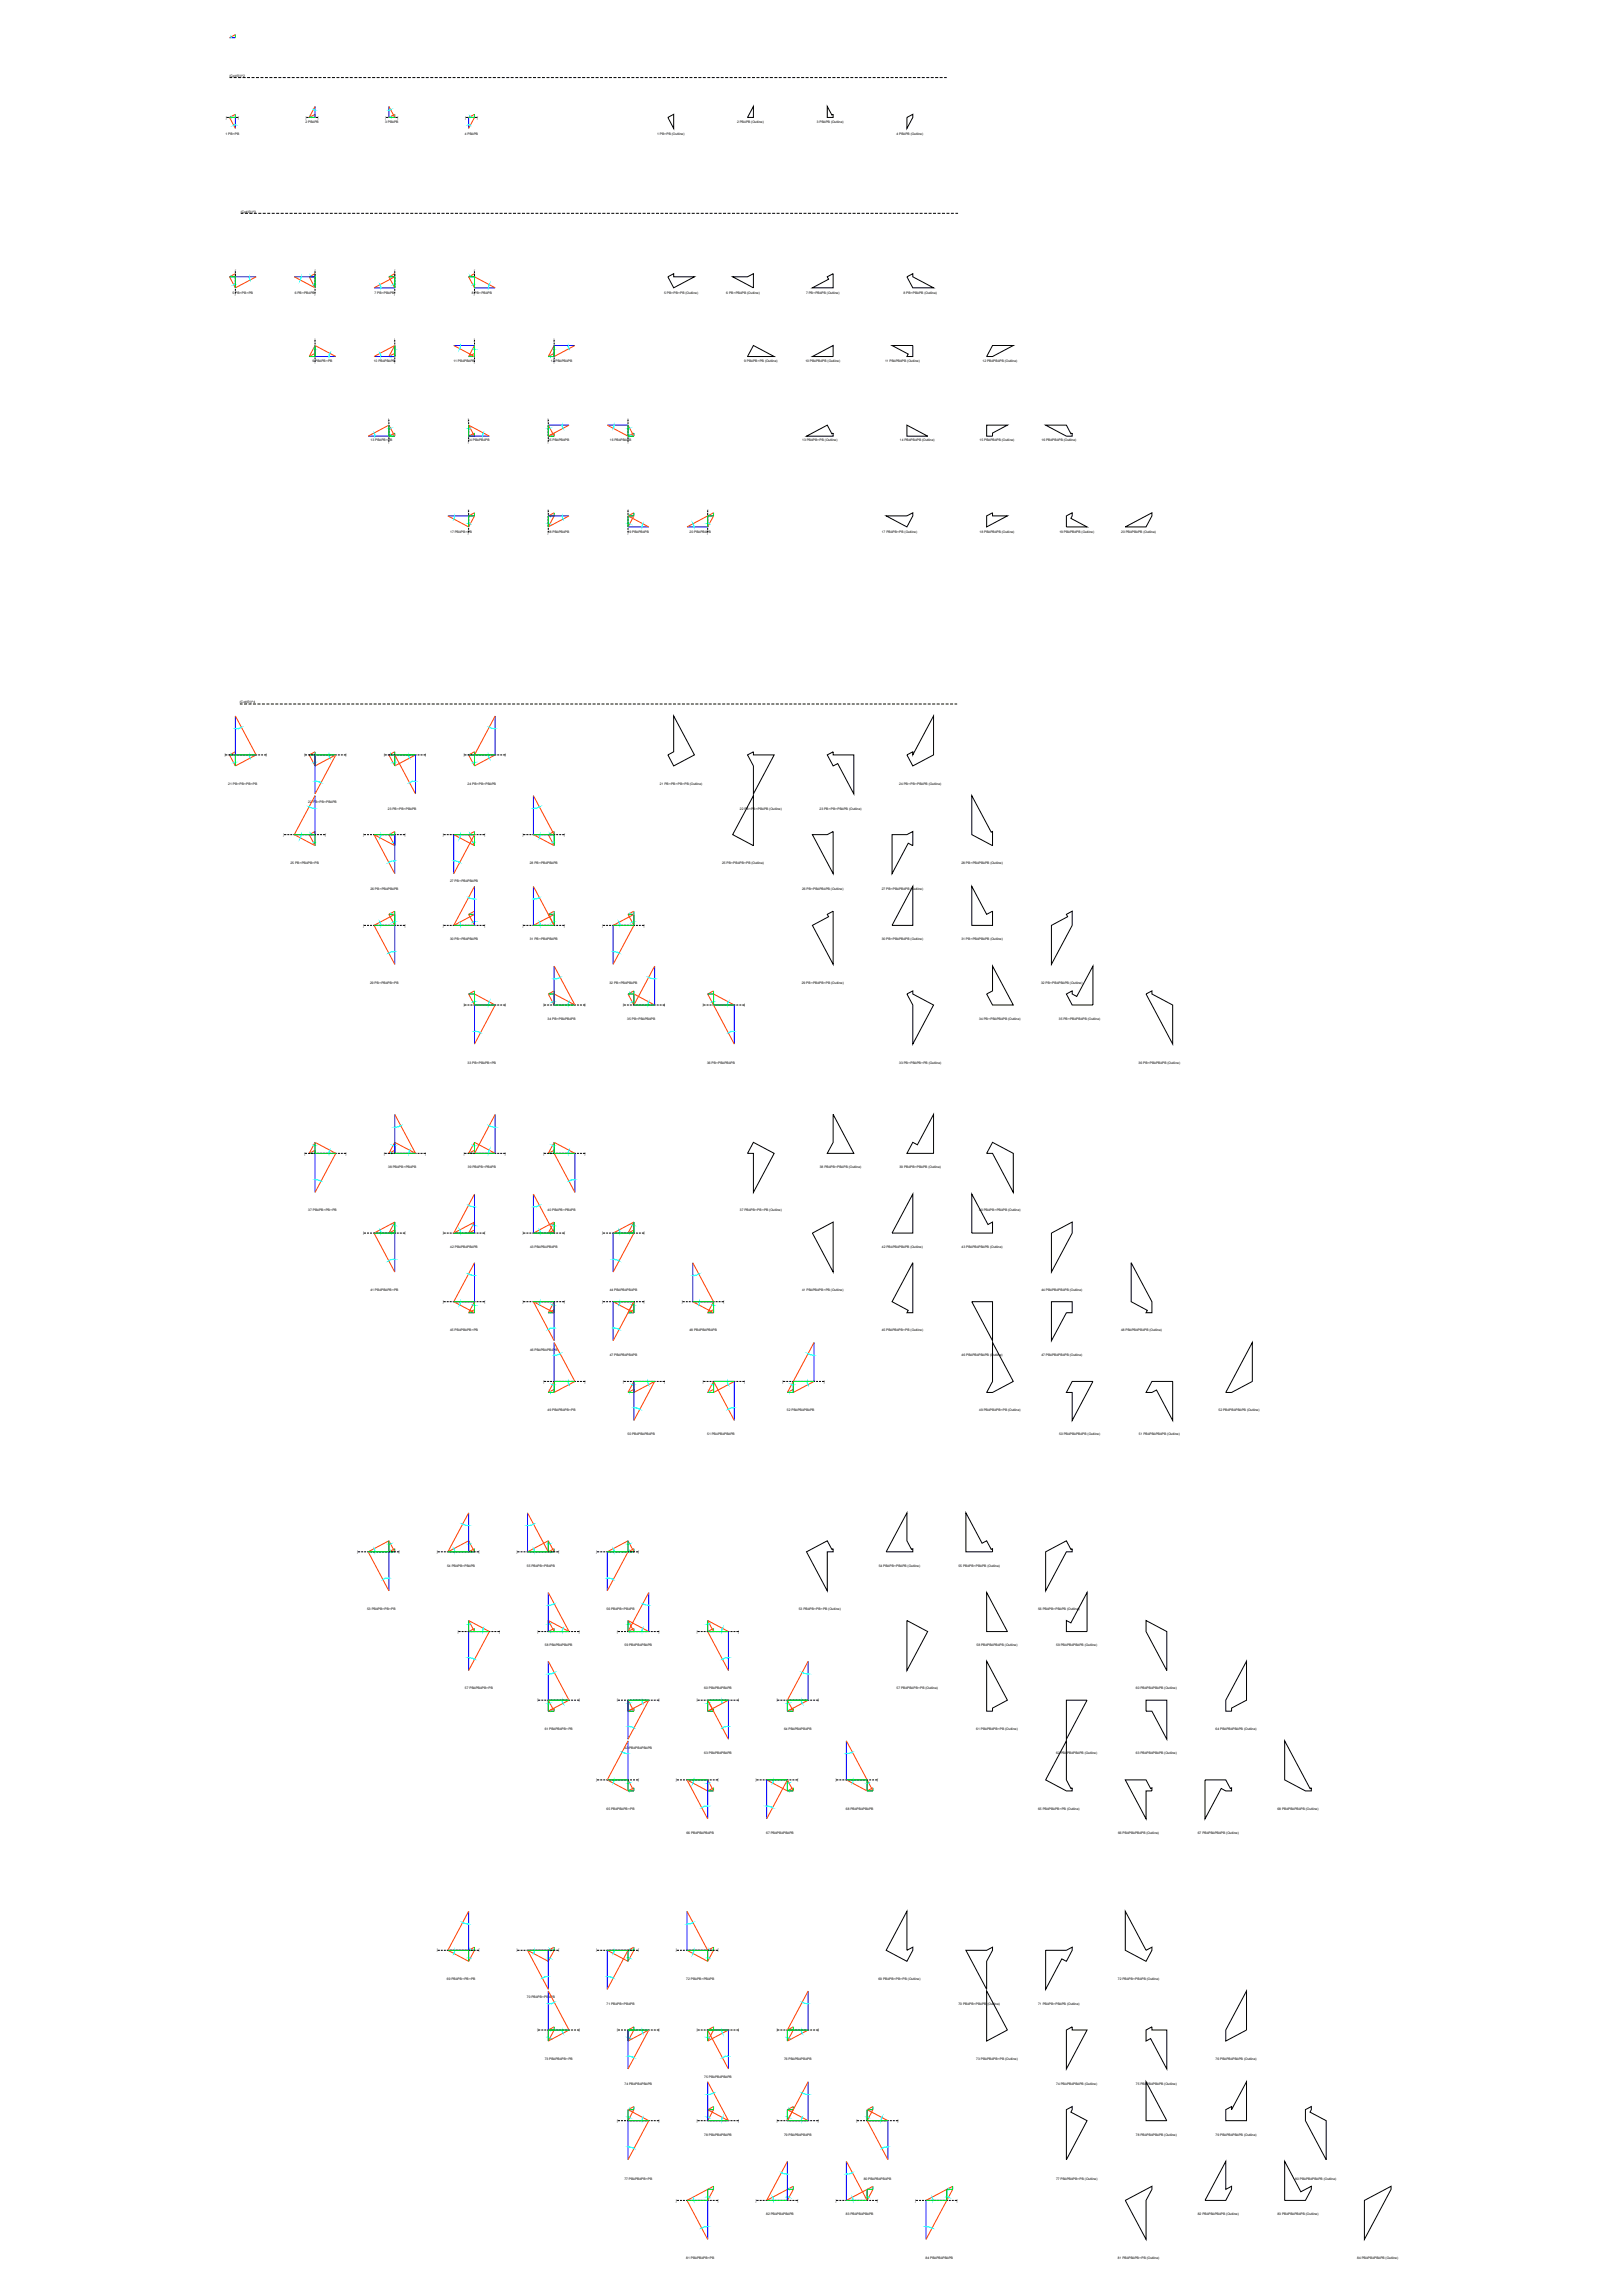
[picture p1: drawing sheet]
<svg xmlns="http://www.w3.org/2000/svg" width="841mm" height="1189mm" viewBox="0 0 841 1189" stroke-linecap="round" stroke-linejoin="round" font-family="sans-serif">
<defs><g id="words">
<g font-size="1.7">
<text x="119" y="40">(Cot(Θ))^2</text>
<text x="117" y="61">⌡</text>
<text x="123" y="61">⌠</text>
<text x="158" y="61">⌡</text>
<text x="158" y="63">2 PBóPB</text>
<text x="164" y="61">⌠</text>
<text x="199" y="61">⌡</text>
<text x="200" y="63">3 PBöPB</text>
<text x="206" y="61">⌠</text>
<text x="241" y="61">⌡</text>
<text x="247" y="61">⌠</text>
<text x="382" y="63">2 PBóPB (Outline)</text>
<text x="423" y="63">3 PBöPB (Outline)</text>
<text x="117" y="70">1 PB∞PB</text>
<text x="241" y="70">4 PBòPB</text>
<text x="341" y="70">1 PB∞PB (Outline)</text>
<text x="465" y="70">4 PBòPB (Outline)</text>
<text x="125" y="110">(Cot(Θ))^3</text>
<text x="121" y="141">⌠</text>
<text x="163" y="141">⌠</text>
<text x="204" y="141">⌠</text>
<text x="245" y="141">⌠</text>
<text x="120" y="152">5 PB∞PB∞PB</text>
<text x="121" y="153">⌡</text>
<text x="153" y="152">6 PB∞PBóPB⌡</text>
<text x="194" y="152">7 PB∞PBöPB⌡</text>
<text x="245" y="152">8 PB∞PBòPB</text>
<text x="245" y="153">⌡</text>
<text x="344" y="152">5 PB∞PB∞PB (Outline)</text>
<text x="376" y="152">6 PB∞PBóPB (Outline)</text>
<text x="418" y="152">7 PB∞PBöPB (Outline)</text>
<text x="468" y="152">8 PB∞PBòPB (Outline)</text>
<text x="163" y="177">⌡</text>
<text x="204" y="177">⌡</text>
<text x="245" y="177">⌡</text>
<text x="287" y="177">⌡</text>
<text x="162" y="187">9 PBóPB∞PB</text>
<text x="163" y="188">⌠</text>
<text x="194" y="187">10 PBóPBóPB</text>
<text x="204" y="188">⌠</text>
<text x="235" y="187">11 PBóPBöPB</text>
<text x="245" y="188">⌠</text>
<text x="286" y="187">12 PBóPBòPB</text>
<text x="287" y="188">⌠</text>
<text x="386" y="187">9 PBóPB∞PB (Outline)</text>
<text x="417" y="187">10 PBóPBóPB (Outline)</text>
<text x="459" y="187">11 PBóPBöPB (Outline)</text>
<text x="509" y="187">12 PBóPBòPB (Outline)</text>
<text x="201" y="218">⌡</text>
<text x="242" y="218">⌡</text>
<text x="284" y="218">⌡</text>
<text x="325" y="218">⌡</text>
<text x="192" y="229">13 PBöPB∞PB</text>
<text x="201" y="230">⌠</text>
<text x="242" y="230">⌠</text>
<text x="243" y="229">14 PBöPBóPB</text>
<text x="284" y="230">⌠</text>
<text x="284" y="229">15 PBöPBöPB</text>
<text x="316" y="229">16 PBöPBòPB</text>
<text x="325" y="230">⌠</text>
<text x="416" y="229">13 PBöPB∞PB (Outline)</text>
<text x="466" y="229">14 PBöPBóPB (Outline)</text>
<text x="508" y="229">15 PBöPBöPB (Outline)</text>
<text x="540" y="229">16 PBöPBòPB (Outline)</text>
<text x="242" y="265">⌠</text>
<text x="284" y="265">⌠</text>
<text x="325" y="265">⌠</text>
<text x="366" y="265">⌠</text>
<text x="233" y="276">17 PBòPB∞PB</text>
<text x="242" y="277">⌡</text>
<text x="284" y="277">⌡18 PBòPBóPB</text>
<text x="325" y="277">⌡19 PBòPBöPB</text>
<text x="357" y="276">20 PBòPBòPB</text>
<text x="366" y="277">⌡</text>
<text x="457" y="276">17 PBòPB∞PB (Outline)</text>
<text x="508" y="276">18 PBòPBóPB (Outline)</text>
<text x="549" y="276">19 PBòPBöPB (Outline)</text>
<text x="581" y="276">20 PBòPBòPB (Outline)</text>
<text x="124" y="365">(Cot(Θ))^4</text>
<text x="116" y="392">⌠</text>
<text x="138" y="392">⌡</text>
<text x="157" y="392">⌠</text>
<text x="179" y="392">⌡</text>
<text x="199" y="392">⌠</text>
<text x="220" y="392">⌡</text>
<text x="240" y="392">⌠</text>
<text x="261" y="392">⌡</text>
<text x="118" y="407">21 PB∞PB∞PB∞PB</text>
<text x="242" y="407">24 PB∞PB∞PBòPB</text>
<text x="342" y="407">21 PB∞PB∞PB∞PB (Outline)</text>
<text x="466" y="407">24 PB∞PB∞PBòPB (Outline)</text>
<text x="160" y="416">22 PB∞PB∞PBóPB</text>
<text x="201" y="420">23 PB∞PB∞PBöPB</text>
<text x="383" y="420">22 PB∞PB∞PBóPB (Outline)</text>
<text x="425" y="420">23 PB∞PB∞PBöPB (Outline)</text>
<text x="147" y="433">⌡</text>
<text x="168" y="433">⌠</text>
<text x="188" y="433">⌡</text>
<text x="209" y="433">⌠</text>
<text x="229" y="433">⌡</text>
<text x="251" y="433">⌠</text>
<text x="271" y="433">⌡</text>
<text x="292" y="433">⌠</text>
<text x="151" y="448">25 PB∞PBóPB∞PB</text>
<text x="275" y="448">28 PB∞PBóPBòPB</text>
<text x="374" y="448">25 PB∞PBóPB∞PB (Outline)</text>
<text x="498" y="448">28 PB∞PBóPBòPB (Outline)</text>
<text x="192" y="461">26 PB∞PBóPBóPB</text>
<text x="233" y="457">27 PB∞PBóPBöPB</text>
<text x="416" y="461">26 PB∞PBóPBóPB (Outline)</text>
<text x="457" y="461">27 PB∞PBóPBöPB (Outline)</text>
<text x="188" y="480">⌡</text>
<text x="209" y="480">⌠</text>
<text x="229" y="480">⌡</text>
<text x="251" y="480">⌠</text>
<text x="271" y="480">⌡</text>
<text x="292" y="480">⌠</text>
<text x="312" y="480">⌡</text>
<text x="333" y="480">⌠</text>
<text x="233" y="487">30 PB∞PBöPBóPB</text>
<text x="275" y="487">31 PB∞PBöPBöPB</text>
<text x="457" y="487">30 PB∞PBöPBóPB (Outline)</text>
<text x="498" y="487">31 PB∞PBöPBöPB (Outline)</text>
<text x="192" y="510">29 PB∞PBöPB∞PB</text>
<text x="316" y="510">32 PB∞PBöPBòPB</text>
<text x="415" y="510">29 PB∞PBöPB∞PB (Outline)</text>
<text x="539" y="510">32 PB∞PBöPBòPB (Outline)</text>
<text x="240" y="521">⌠</text>
<text x="261" y="521">⌡</text>
<text x="281" y="521">⌠</text>
<text x="303" y="521">⌡</text>
<text x="323" y="521">⌠</text>
<text x="344" y="521">⌡</text>
<text x="364" y="521">⌠</text>
<text x="385" y="521">⌡</text>
<text x="284" y="529">34 PB∞PBòPBóPB</text>
<text x="325" y="529">35 PB∞PBòPBöPB</text>
<text x="507" y="529">34 PB∞PBòPBóPB (Outline)</text>
<text x="549" y="529">35 PB∞PBòPBöPB (Outline)</text>
<text x="242" y="551">33 PB∞PBòPB∞PB</text>
<text x="366" y="551">36 PB∞PBòPBòPB</text>
<text x="466" y="551">33 PB∞PBòPB∞PB (Outline)</text>
<text x="590" y="551">36 PB∞PBòPBòPB (Outline)</text>
<text x="157" y="598">⌠</text>
<text x="179" y="598">⌡</text>
<text x="199" y="598">⌠</text>
<text x="220" y="598">⌡</text>
<text x="240" y="598">⌠</text>
<text x="261" y="598">⌡</text>
<text x="281" y="598">⌠</text>
<text x="303" y="598">⌡</text>
<text x="201" y="605">38 PBóPB∞PBóPB</text>
<text x="242" y="605">39 PBóPB∞PBöPB</text>
<text x="425" y="605">38 PBóPB∞PBóPB (Outline)</text>
<text x="466" y="605">39 PBóPB∞PBöPB (Outline)</text>
<text x="160" y="628">37 PBóPB∞PB∞PB</text>
<text x="284" y="628">40 PBóPB∞PBòPB</text>
<text x="383" y="628">37 PBóPB∞PB∞PB (Outline)</text>
<text x="507" y="628">40 PBóPB∞PBòPB (Outline)</text>
<text x="188" y="640">⌡</text>
<text x="209" y="640">⌠</text>
<text x="229" y="640">⌡</text>
<text x="251" y="640">⌠</text>
<text x="271" y="640">⌡</text>
<text x="292" y="640">⌠</text>
<text x="312" y="640">⌡</text>
<text x="333" y="640">⌠</text>
<text x="233" y="647">42 PBóPBóPBóPB</text>
<text x="275" y="647">43 PBóPBóPBöPB</text>
<text x="457" y="647">42 PBóPBóPBóPB (Outline)</text>
<text x="498" y="647">43 PBóPBóPBöPB (Outline)</text>
<text x="192" y="669">41 PBóPBóPB∞PB</text>
<text x="316" y="669">44 PBóPBóPBòPB</text>
<text x="416" y="669">41 PBóPBóPB∞PB (Outline)</text>
<text x="540" y="669">44 PBóPBóPBòPB (Outline)</text>
<text x="229" y="675">⌡</text>
<text x="251" y="675">⌠</text>
<text x="271" y="675">⌡</text>
<text x="292" y="675">⌠</text>
<text x="312" y="675">⌡</text>
<text x="333" y="675">⌠</text>
<text x="353" y="675">⌡</text>
<text x="375" y="675">⌠</text>
<text x="233" y="690">45 PBóPBöPB∞PB</text>
<text x="357" y="690">48 PBóPBöPBòPB</text>
<text x="457" y="690">45 PBóPBöPB∞PB (Outline)</text>
<text x="581" y="690">48 PBóPBöPBòPB (Outline)</text>
<text x="275" y="700">46 PBóPBöPBóPB</text>
<text x="316" y="703">47 PBóPBöPBöPB</text>
<text x="498" y="703">46 PBóPBöPBóPB (Outline)</text>
<text x="540" y="703">47 PBóPBöPBöPB (Outline)</text>
<text x="281" y="717">⌠</text>
<text x="303" y="717">⌡</text>
<text x="323" y="717">⌠</text>
<text x="344" y="717">⌡</text>
<text x="364" y="717">⌠</text>
<text x="385" y="717">⌡</text>
<text x="405" y="717">⌠</text>
<text x="427" y="717">⌡</text>
<text x="284" y="731">49 PBóPBòPB∞PB</text>
<text x="408" y="731">52 PBóPBòPBòPB</text>
<text x="507" y="731">49 PBóPBòPB∞PB (Outline)</text>
<text x="631" y="731">52 PBóPBòPBòPB (Outline)</text>
<text x="325" y="744">50 PBóPBòPBóPB</text>
<text x="366" y="744">51 PBóPBòPBöPB</text>
<text x="549" y="744">50 PBóPBòPBóPB (Outline)</text>
<text x="590" y="744">51 PBóPBòPBöPB (Outline)</text>
<text x="185" y="805">⌡</text>
<text x="206" y="805">⌠</text>
<text x="226" y="805">⌡</text>
<text x="248" y="805">⌠</text>
<text x="267" y="805">⌡</text>
<text x="289" y="805">⌠</text>
<text x="309" y="805">⌡</text>
<text x="330" y="805">⌠</text>
<text x="232" y="812">54 PBöPB∞PBóPB</text>
<text x="273" y="812">55 PBöPB∞PBöPB</text>
<text x="455" y="812">54 PBöPB∞PBóPB (Outline)</text>
<text x="497" y="812">55 PBöPB∞PBöPB (Outline)</text>
<text x="190" y="834">53 PBöPB∞PB∞PB</text>
<text x="314" y="834">56 PBöPB∞PBòPB</text>
<text x="414" y="834">53 PBöPB∞PB∞PB (Outline)</text>
<text x="538" y="834">56 PBöPB∞PBòPB (Outline)</text>
<text x="237" y="846">⌠</text>
<text x="258" y="846">⌡</text>
<text x="278" y="846">⌠</text>
<text x="300" y="846">⌡</text>
<text x="320" y="846">⌠</text>
<text x="341" y="846">⌡</text>
<text x="361" y="846">⌠</text>
<text x="382" y="846">⌡</text>
<text x="282" y="853">58 PBöPBóPBóPB</text>
<text x="324" y="853">59 PBöPBóPBöPB</text>
<text x="506" y="853">58 PBöPBóPBóPB (Outline)</text>
<text x="547" y="853">59 PBöPBóPBöPB (Outline)</text>
<text x="241" y="875">57 PBöPBóPB∞PB</text>
<text x="365" y="875">60 PBöPBóPBòPB</text>
<text x="465" y="875">57 PBöPBóPB∞PB (Outline)</text>
<text x="589" y="875">60 PBöPBóPBòPB (Outline)</text>
<text x="278" y="882">⌠</text>
<text x="300" y="882">⌡</text>
<text x="320" y="882">⌠</text>
<text x="341" y="882">⌡</text>
<text x="361" y="882">⌠</text>
<text x="382" y="882">⌡</text>
<text x="402" y="882">⌠</text>
<text x="424" y="882">⌡</text>
<text x="282" y="897">61 PBöPBöPB∞PB</text>
<text x="406" y="897">64 PBöPBöPBòPB</text>
<text x="506" y="897">61 PBöPBöPB∞PB (Outline)</text>
<text x="630" y="897">64 PBöPBöPBòPB (Outline)</text>
<text x="324" y="907">62 PBöPBöPBóPB</text>
<text x="365" y="909">63 PBöPBöPBöPB</text>
<text x="547" y="909">62 PBöPBöPBóPB (Outline)</text>
<text x="589" y="909">63 PBöPBöPBöPB (Outline)</text>
<text x="309" y="923">⌡</text>
<text x="330" y="923">⌠</text>
<text x="350" y="923">⌡</text>
<text x="372" y="923">⌠</text>
<text x="391" y="923">⌡</text>
<text x="413" y="923">⌠</text>
<text x="433" y="923">⌡</text>
<text x="454" y="923">⌠</text>
<text x="314" y="938">65 PBöPBòPB∞PB</text>
<text x="438" y="938">68 PBöPBòPBòPB</text>
<text x="538" y="938">65 PBöPBòPB∞PB (Outline)</text>
<text x="662" y="938">68 PBöPBòPBòPB (Outline)</text>
<text x="356" y="950">66 PBöPBòPBóPB</text>
<text x="397" y="950">67 PBöPBòPBöPB</text>
<text x="579" y="950">66 PBöPBòPBóPB (Outline)</text>
<text x="621" y="950">67 PBöPBòPBöPB (Outline)</text>
<text x="226" y="1011">⌡</text>
<text x="248" y="1011">⌠</text>
<text x="267" y="1011">⌡</text>
<text x="289" y="1011">⌠</text>
<text x="309" y="1011">⌡</text>
<text x="330" y="1011">⌠</text>
<text x="350" y="1011">⌡</text>
<text x="372" y="1011">⌠</text>
<text x="232" y="1026">69 PBòPB∞PB∞PB</text>
<text x="356" y="1026">72 PBòPB∞PBòPB</text>
<text x="455" y="1026">69 PBòPB∞PB∞PB (Outline)</text>
<text x="579" y="1026">72 PBòPB∞PBòPB (Outline)</text>
<text x="273" y="1036">70 PBòPB∞PBóPB</text>
<text x="314" y="1039">71 PBòPB∞PBöPB</text>
<text x="497" y="1039">70 PBòPB∞PBóPB (Outline)</text>
<text x="538" y="1039">71 PBòPB∞PBöPB (Outline)</text>
<text x="278" y="1053">⌠</text>
<text x="300" y="1053">⌡</text>
<text x="320" y="1053">⌠</text>
<text x="341" y="1053">⌡</text>
<text x="361" y="1053">⌠</text>
<text x="382" y="1053">⌡</text>
<text x="402" y="1053">⌠</text>
<text x="424" y="1053">⌡</text>
<text x="282" y="1067">73 PBòPBóPB∞PB</text>
<text x="406" y="1067">76 PBòPBóPBòPB</text>
<text x="506" y="1067">73 PBòPBóPB∞PB (Outline)</text>
<text x="630" y="1067">76 PBòPBóPBòPB (Outline)</text>
<text x="365" y="1077">75 PBòPBóPBöPB</text>
<text x="324" y="1081">74 PBòPBóPBóPB</text>
<text x="547" y="1081">74 PBòPBóPBóPB (Outline)</text>
<text x="589" y="1081">75 PBòPBóPBöPB (Outline)</text>
<text x="320" y="1100">⌠</text>
<text x="341" y="1100">⌡</text>
<text x="361" y="1100">⌠</text>
<text x="382" y="1100">⌡</text>
<text x="402" y="1100">⌠</text>
<text x="424" y="1100">⌡</text>
<text x="443" y="1100">⌠</text>
<text x="465" y="1100">⌡</text>
<text x="365" y="1107">78 PBòPBöPBóPB</text>
<text x="406" y="1107">79 PBòPBöPBöPB</text>
<text x="589" y="1107">78 PBòPBöPBóPB (Outline)</text>
<text x="630" y="1107">79 PBòPBöPBöPB (Outline)</text>
<text x="324" y="1130">77 PBòPBöPB∞PB</text>
<text x="448" y="1130">80 PBòPBöPBòPB</text>
<text x="547" y="1130">77 PBòPBöPB∞PB (Outline)</text>
<text x="671" y="1130">80 PBòPBöPBòPB (Outline)</text>
<text x="350" y="1141">⌡</text>
<text x="372" y="1141">⌠</text>
<text x="391" y="1141">⌡</text>
<text x="413" y="1141">⌠</text>
<text x="433" y="1141">⌡</text>
<text x="454" y="1141">⌠</text>
<text x="474" y="1141">⌡</text>
<text x="495" y="1141">⌠</text>
<text x="397" y="1148">82 PBòPBòPBóPB</text>
<text x="438" y="1148">83 PBòPBòPBöPB</text>
<text x="621" y="1148">82 PBòPBòPBóPB (Outline)</text>
<text x="662" y="1148">83 PBòPBòPBöPB (Outline)</text>
<text x="356" y="1171">81 PBòPBòPB∞PB</text>
<text x="480" y="1171">84 PBòPBòPBòPB</text>
<text x="579" y="1171">81 PBòPBòPB∞PB (Outline)</text>
<text x="703" y="1171">84 PBòPBòPBòPB (Outline)</text>
</g>
<g font-size=".8" fill="#0ff">
<text x="124" y="377" transform="rotate(167 124 377)">28°</text>
<text x="254" y="377" transform="rotate(13 254 377)">28°</text>
<text x="165" y="405" transform="rotate(-165 165 405)">28°</text>
<text x="213" y="405" transform="rotate(-15 213 405)">28°</text>
<text x="161" y="419" transform="rotate(13 161 419)">28°</text>
<text x="279" y="419" transform="rotate(167 279 419)">28°</text>
<text x="202" y="446" transform="rotate(-15 202 446)">28°</text>
<text x="237" y="446" transform="rotate(-165 237 446)">28°</text>
<text x="244" y="466" transform="rotate(15 244 466)">28°</text>
<text x="279" y="466" transform="rotate(165 279 466)">28°</text>
<text x="202" y="493" transform="rotate(-13 202 493)">28°</text>
<text x="320" y="493" transform="rotate(-167 320 493)">28°</text>
<text x="289" y="507" transform="rotate(167 289 507)">28°</text>
<text x="337" y="507" transform="rotate(13 337 507)">28°</text>
<text x="248" y="535" transform="rotate(-165 248 535)">28°</text>
<text x="378" y="535" transform="rotate(-15 378 535)">28°</text>
<text x="207" y="584" transform="rotate(167 207 584)">28°</text>
<text x="254" y="584" transform="rotate(13 254 584)">28°</text>
<text x="165" y="612" transform="rotate(-165 165 612)">28°</text>
<text x="296" y="612" transform="rotate(-15 296 612)">28°</text>
<text x="244" y="625" transform="rotate(15 244 625)">28°</text>
<text x="279" y="625" transform="rotate(165 279 625)">28°</text>
<text x="202" y="653" transform="rotate(-13 202 653)">28°</text>
<text x="320" y="653" transform="rotate(-167 320 653)">28°</text>
<text x="244" y="661" transform="rotate(13 244 661)">28°</text>
<text x="361" y="661" transform="rotate(167 361 661)">28°</text>
<text x="285" y="688" transform="rotate(-15 285 688)">28°</text>
<text x="320" y="688" transform="rotate(-165 320 688)">28°</text>
<text x="289" y="702" transform="rotate(167 289 702)">28°</text>
<text x="420" y="702" transform="rotate(13 420 702)">28°</text>
<text x="331" y="730" transform="rotate(-165 331 730)">28°</text>
<text x="378" y="730" transform="rotate(-15 378 730)">28°</text>
<text x="241" y="790" transform="rotate(13 241 790)">28°</text>
<text x="276" y="790" transform="rotate(167 276 790)">28°</text>
<text x="199" y="818" transform="rotate(-15 199 818)">28°</text>
<text x="317" y="818" transform="rotate(-165 317 818)">28°</text>
<text x="286" y="832" transform="rotate(165 286 832)">28°</text>
<text x="334" y="832" transform="rotate(15 334 832)">28°</text>
<text x="245" y="859" transform="rotate(-167 245 859)">28°</text>
<text x="375" y="859" transform="rotate(-13 375 859)">28°</text>
<text x="286" y="867" transform="rotate(167 286 867)">28°</text>
<text x="417" y="867" transform="rotate(13 417 867)">28°</text>
<text x="328" y="895" transform="rotate(-165 328 895)">28°</text>
<text x="375" y="895" transform="rotate(-15 375 895)">28°</text>
<text x="323" y="909" transform="rotate(15 323 909)">28°</text>
<text x="441" y="909" transform="rotate(165 441 909)">28°</text>
<text x="365" y="936" transform="rotate(-13 365 936)">28°</text>
<text x="399" y="936" transform="rotate(-167 399 936)">28°</text>
<text x="241" y="997" transform="rotate(13 241 997)">28°</text>
<text x="358" y="997" transform="rotate(167 358 997)">28°</text>
<text x="282" y="1025" transform="rotate(-15 282 1025)">28°</text>
<text x="317" y="1025" transform="rotate(-165 317 1025)">28°</text>
<text x="286" y="1038" transform="rotate(165 286 1038)">28°</text>
<text x="417" y="1038" transform="rotate(15 417 1038)">28°</text>
<text x="328" y="1066" transform="rotate(-167 328 1066)">28°</text>
<text x="375" y="1066" transform="rotate(-13 375 1066)">28°</text>
<text x="369" y="1085" transform="rotate(167 369 1085)">28°</text>
<text x="417" y="1085" transform="rotate(13 417 1085)">28°</text>
<text x="328" y="1113" transform="rotate(-165 328 1113)">28°</text>
<text x="458" y="1113" transform="rotate(-15 458 1113)">28°</text>
<text x="406" y="1127" transform="rotate(15 406 1127)">28°</text>
<text x="441" y="1127" transform="rotate(165 441 1127)">28°</text>
<text x="365" y="1154" transform="rotate(-13 365 1154)">28°</text>
<text x="482" y="1154" transform="rotate(-167 482 1154)">28°</text>
</g>
<g font-size=".4" fill="#0ff">
<text x="129" y="145" transform="rotate(-102 129 145)">28°</text>
<text x="156" y="145" transform="rotate(-74 156 145)">28°</text>
<text x="197" y="148" transform="rotate(78 197 148)">28°</text>
<text x="253" y="148" transform="rotate(106 253 148)">28°</text>
<text x="171" y="184" transform="rotate(106 171 184)">28°</text>
<text x="197" y="184" transform="rotate(78 197 184)">28°</text>
<text x="239" y="180" transform="rotate(-73 239 180)">28°</text>
<text x="294" y="180" transform="rotate(-103 294 180)">28°</text>
<text x="291" y="221" transform="rotate(-106 291 221)">28°</text>
<text x="318" y="221" transform="rotate(-78 318 221)">28°</text>
<text x="194" y="225" transform="rotate(78 194 225)">28°</text>
<text x="250" y="225" transform="rotate(106 250 225)">28°</text>
<text x="235" y="269" transform="rotate(-78 235 269)">28°</text>
<text x="291" y="269" transform="rotate(-106 291 269)">28°</text>
<text x="333" y="272" transform="rotate(102 333 272)">28°</text>
<text x="359" y="272" transform="rotate(74 359 272)">28°</text>
<text x="129" y="392" transform="rotate(-102 129 392)">28°</text>
<text x="171" y="392" transform="rotate(-106 171 392)">28°</text>
<text x="212" y="392" transform="rotate(-102 212 392)">28°</text>
<text x="253" y="392" transform="rotate(-106 253 392)">28°</text>
<text x="156" y="434" transform="rotate(-74 156 434)">28°</text>
<text x="197" y="434" transform="rotate(-78 197 434)">28°</text>
<text x="239" y="434" transform="rotate(-74 239 434)">28°</text>
<text x="280" y="434" transform="rotate(-78 280 434)">28°</text>
<text x="197" y="478" transform="rotate(78 197 478)">28°</text>
<text x="239" y="478" transform="rotate(74 239 478)">28°</text>
<text x="280" y="478" transform="rotate(78 280 478)">28°</text>
<text x="321" y="478" transform="rotate(74 321 478)">28°</text>
<text x="253" y="520" transform="rotate(106 253 520)">28°</text>
<text x="294" y="520" transform="rotate(102 294 520)">28°</text>
<text x="336" y="520" transform="rotate(106 336 520)">28°</text>
<text x="377" y="520" transform="rotate(102 377 520)">28°</text>
<text x="171" y="597" transform="rotate(106 171 597)">28°</text>
<text x="212" y="597" transform="rotate(102 212 597)">28°</text>
<text x="253" y="597" transform="rotate(106 253 597)">28°</text>
<text x="294" y="597" transform="rotate(102 294 597)">28°</text>
<text x="197" y="638" transform="rotate(78 197 638)">28°</text>
<text x="239" y="638" transform="rotate(74 239 638)">28°</text>
<text x="280" y="638" transform="rotate(78 280 638)">28°</text>
<text x="321" y="638" transform="rotate(74 321 638)">28°</text>
<text x="239" y="676" transform="rotate(-74 239 676)">28°</text>
<text x="280" y="676" transform="rotate(-78 280 676)">28°</text>
<text x="321" y="676" transform="rotate(-74 321 676)">28°</text>
<text x="362" y="676" transform="rotate(-78 362 676)">28°</text>
<text x="294" y="717" transform="rotate(-102 294 717)">28°</text>
<text x="336" y="717" transform="rotate(-106 336 717)">28°</text>
<text x="377" y="717" transform="rotate(-102 377 717)">28°</text>
<text x="418" y="717" transform="rotate(-102 418 717)">28°</text>
<text x="194" y="803" transform="rotate(78 194 803)">28°</text>
<text x="235" y="803" transform="rotate(78 235 803)">28°</text>
<text x="277" y="803" transform="rotate(74 277 803)">28°</text>
<text x="318" y="803" transform="rotate(78 318 803)">28°</text>
<text x="250" y="844" transform="rotate(106 250 844)">28°</text>
<text x="291" y="844" transform="rotate(106 291 844)">28°</text>
<text x="333" y="844" transform="rotate(102 333 844)">28°</text>
<text x="374" y="844" transform="rotate(106 374 844)">28°</text>
<text x="291" y="882" transform="rotate(-106 291 882)">28°</text>
<text x="333" y="882" transform="rotate(-102 333 882)">28°</text>
<text x="374" y="882" transform="rotate(-106 374 882)">28°</text>
<text x="415" y="882" transform="rotate(-102 415 882)">28°</text>
<text x="318" y="924" transform="rotate(-78 318 924)">28°</text>
<text x="359" y="924" transform="rotate(-74 359 924)">28°</text>
<text x="401" y="924" transform="rotate(-78 401 924)">28°</text>
<text x="442" y="924" transform="rotate(-74 442 924)">28°</text>
<text x="235" y="1012" transform="rotate(-78 235 1012)">28°</text>
<text x="277" y="1012" transform="rotate(-74 277 1012)">28°</text>
<text x="318" y="1012" transform="rotate(-78 318 1012)">28°</text>
<text x="359" y="1012" transform="rotate(-74 359 1012)">28°</text>
<text x="291" y="1053" transform="rotate(-107 291 1053)">28°</text>
<text x="333" y="1053" transform="rotate(-103 333 1053)">28°</text>
<text x="374" y="1053" transform="rotate(-107 374 1053)">28°</text>
<text x="415" y="1053" transform="rotate(-103 415 1053)">28°</text>
<text x="333" y="1098" transform="rotate(102 333 1098)">28°</text>
<text x="374" y="1098" transform="rotate(106 374 1098)">28°</text>
<text x="415" y="1098" transform="rotate(102 415 1098)">28°</text>
<text x="457" y="1098" transform="rotate(106 457 1098)">28°</text>
<text x="359" y="1139" transform="rotate(74 359 1139)">28°</text>
<text x="401" y="1139" transform="rotate(78 401 1139)">28°</text>
<text x="442" y="1139" transform="rotate(74 442 1139)">28°</text>
<text x="483" y="1139" transform="rotate(78 483 1139)">28°</text>
</g>
<g font-size=".2" fill="#0ff">
<text x="163" y="57" transform="rotate(14 163 57)">28°</text>
<text x="202" y="57" transform="rotate(164 202 57)">28°</text>
<text x="121" y="65" transform="rotate(-16 121 65)">28°</text>
<text x="243" y="65" transform="rotate(-164 243 65)">28°</text>
<text x="121" y="147" transform="rotate(-16 121 147)">28°</text>
<text x="163" y="147" transform="rotate(-14 163 147)">28°</text>
<text x="204" y="147" transform="rotate(-16 204 147)">28°</text>
<text x="245" y="147" transform="rotate(-14 245 147)">28°</text>
<text x="163" y="181" transform="rotate(14 163 181)">28°</text>
<text x="204" y="181" transform="rotate(16 204 181)">28°</text>
<text x="245" y="181" transform="rotate(14 245 181)">28°</text>
<text x="287" y="181" transform="rotate(16 287 181)">28°</text>
<text x="202" y="222" transform="rotate(164 202 222)">28°</text>
<text x="243" y="222" transform="rotate(164 243 222)">28°</text>
<text x="285" y="222" transform="rotate(166 285 222)">28°</text>
<text x="326" y="222" transform="rotate(164 326 222)">28°</text>
<text x="243" y="271" transform="rotate(-164 243 271)">28°</text>
<text x="285" y="271" transform="rotate(-166 285 271)">28°</text>
<text x="326" y="271" transform="rotate(-164 326 271)">28°</text>
<text x="367" y="271" transform="rotate(-166 367 271)">28°</text>
<text x="121" y="395" transform="rotate(-16 121 395)">28°</text>
<text x="163" y="395" transform="rotate(-14 163 395)">28°</text>
<text x="204" y="395" transform="rotate(-16 204 395)">28°</text>
<text x="245" y="395" transform="rotate(-14 245 395)">28°</text>
<text x="163" y="436" transform="rotate(-14 163 436)">28°</text>
<text x="204" y="436" transform="rotate(-16 204 436)">28°</text>
<text x="245" y="436" transform="rotate(-14 245 436)">28°</text>
<text x="287" y="436" transform="rotate(-16 287 436)">28°</text>
<text x="204" y="478" transform="rotate(-16 204 478)">28°</text>
<text x="245" y="478" transform="rotate(-14 245 478)">28°</text>
<text x="287" y="478" transform="rotate(-16 287 478)">28°</text>
<text x="328" y="478" transform="rotate(-14 328 478)">28°</text>
<text x="245" y="519" transform="rotate(-14 245 519)">28°</text>
<text x="287" y="519" transform="rotate(-16 287 519)">28°</text>
<text x="328" y="519" transform="rotate(-14 328 519)">28°</text>
<text x="369" y="519" transform="rotate(-16 369 519)">28°</text>
<text x="163" y="594" transform="rotate(14 163 594)">28°</text>
<text x="204" y="594" transform="rotate(16 204 594)">28°</text>
<text x="245" y="594" transform="rotate(14 245 594)">28°</text>
<text x="287" y="594" transform="rotate(16 287 594)">28°</text>
<text x="204" y="635" transform="rotate(16 204 635)">28°</text>
<text x="245" y="635" transform="rotate(14 245 635)">28°</text>
<text x="287" y="635" transform="rotate(16 287 635)">28°</text>
<text x="328" y="635" transform="rotate(14 328 635)">28°</text>
<text x="245" y="676" transform="rotate(14 245 676)">28°</text>
<text x="287" y="676" transform="rotate(16 287 676)">28°</text>
<text x="328" y="676" transform="rotate(14 328 676)">28°</text>
<text x="369" y="676" transform="rotate(16 369 676)">28°</text>
<text x="287" y="718" transform="rotate(16 287 718)">28°</text>
<text x="328" y="718" transform="rotate(14 328 718)">28°</text>
<text x="369" y="718" transform="rotate(16 369 718)">28°</text>
<text x="410" y="718" transform="rotate(16 410 718)">28°</text>
<text x="202" y="800" transform="rotate(164 202 800)">28°</text>
<text x="243" y="800" transform="rotate(164 243 800)">28°</text>
<text x="285" y="800" transform="rotate(166 285 800)">28°</text>
<text x="326" y="800" transform="rotate(164 326 800)">28°</text>
<text x="243" y="842" transform="rotate(172 243 842)">28°</text>
<text x="285" y="842" transform="rotate(173 285 842)">28°</text>
<text x="326" y="842" transform="rotate(172 326 842)">28°</text>
<text x="367" y="842" transform="rotate(173 367 842)">28°</text>
<text x="285" y="883" transform="rotate(166 285 883)">28°</text>
<text x="326" y="883" transform="rotate(164 326 883)">28°</text>
<text x="367" y="883" transform="rotate(166 367 883)">28°</text>
<text x="409" y="883" transform="rotate(164 409 883)">28°</text>
<text x="326" y="924" transform="rotate(164 326 924)">28°</text>
<text x="367" y="924" transform="rotate(166 367 924)">28°</text>
<text x="409" y="924" transform="rotate(164 409 924)">28°</text>
<text x="450" y="924" transform="rotate(166 450 924)">28°</text>
<text x="243" y="1015" transform="rotate(-164 243 1015)">28°</text>
<text x="285" y="1015" transform="rotate(-166 285 1015)">28°</text>
<text x="326" y="1015" transform="rotate(-164 326 1015)">28°</text>
<text x="367" y="1015" transform="rotate(-166 367 1015)">28°</text>
<text x="285" y="1056" transform="rotate(-166 285 1056)">28°</text>
<text x="326" y="1056" transform="rotate(-164 326 1056)">28°</text>
<text x="367" y="1056" transform="rotate(-166 367 1056)">28°</text>
<text x="409" y="1056" transform="rotate(-164 409 1056)">28°</text>
<text x="326" y="1097" transform="rotate(-164 326 1097)">28°</text>
<text x="367" y="1097" transform="rotate(-166 367 1097)">28°</text>
<text x="409" y="1097" transform="rotate(-164 409 1097)">28°</text>
<text x="450" y="1097" transform="rotate(-166 450 1097)">28°</text>
<text x="367" y="1139" transform="rotate(-166 367 1139)">28°</text>
<text x="409" y="1139" transform="rotate(-164 409 1139)">28°</text>
<text x="450" y="1139" transform="rotate(-166 450 1139)">28°</text>
<text x="491" y="1139" transform="rotate(-164 491 1139)">28°</text>
</g>
</g></defs>
<!-- layer: BASE -->
<g fill="none" stroke="#00f" stroke-width=".52">
<path d="M119 20h3M163 55v6h-3M202 55v6h3M119 61h3v6M246 61h-3v6M119 143h14M122 143v6M152 143h11v6M202 143h3v6h-11M243 143h3v6h11M163 179v6M205 179v6h-11"/>
<path d="M235 179h11v6h-3M298 179h-11v6h-3M160 185h14M191 226h14M202 220v6M243 220v6h11M295 220h-11v6h3M315 220h10v6h3M232 267h14M243 267v6M295 267h-11v6M328 267h-3v6h11"/>
<path d="M370 267h-3v6h-11M122 371v26M257 371v20h-14M119 391h14M160 391h14M163 391v20M202 391h13v20M205 391v6M246 391v6M163 412v26M276 412v21h11v5M152 433h11"/>
<path d="M194 433h11v20M246 438v-5h-11v20M246 459v21h-11M276 459v21h11v-6h-3M194 480h11M202 474h3v26M243 474h3M325 474h3v6h-10v20M243 515h3v26M284 515h3M287 501v20h11M339 501v20h-11v-6h-3"/>
<path d="M367 515h3v6h11v20M246 521h11M205 578v20M257 578v20h-14M160 598h14M163 592v26M202 598h13M246 592v6M284 598h14v20M287 592v6M246 619v20h-11M276 619v20h11v-6"/>
<path d="M194 639h11M205 633v26M328 633v6h-10v20M246 654v26h-3M359 654v21h11v5h-3M235 675h11M276 675h11v20M284 680h3M287 696v26h-3M325 680h3v-5h-10v20M422 696v20h-11v6h-3M287 716h11"/>
<path d="M339 716h-11v20M325 722h3M367 722h3v-6h11v20M202 799v25M243 784v20M273 784v20h14M284 799v5M325 799v5M191 804h14M232 804h14M328 804h-13v20M243 840v26"/>
<path d="M284 825v21h11M336 825v21h-11v-6M367 840v6h10v20M243 846h11M284 861v26h3M419 861v20h-11v6h3M284 881h11M325 887h3M336 881h-11v20M370 887h-3v-6h10v20M325 902v26h3M439 902v20h10v6h3"/>
<path d="M315 922h10M356 922h11v21M367 928h3M411 928h-3v-6h-11v21M243 991v25M356 991v20h14M232 1011h14M273 1011h14M284 1011v20M325 1011v5M328 1011h-13v20M367 1011v5"/>
<path d="M284 1032v26M419 1032v20h-11v6M284 1052h11M336 1052h-11v20M367 1058v-6h10v20M367 1079v20h10M419 1079v20h-11v-6h3M325 1099h11M328 1093h-3v26M367 1093h3M452 1093h-3v6h11v20M370 1135h-3v26"/>
<path d="M408 1120v20h-11M408 1135h3M439 1120v20h10v-5h3M494 1135h-3v5h-11v21M356 1140h11"/>
</g>
<!-- layer: HYPOTENUSE -->
<g fill="none" stroke="#ff3f00" stroke-width=".52">
<path d="M122 18l-3 2M122 59l-3 2 3 6M163 55l-3 6 3-2M202 55l3 6M205 59l-3 2M246 59l-3 2M246 61l-3 6M122 142l-3 1 3 6 11-6M163 142l-3 1 3 6-11-6M205 142l-3 1 3 6M205 143l-11 6M246 142l-3 1 3 6"/>
<path d="M246 143l11 6M235 179l11 6M246 179l-3 6 3-2M287 179l-3 6 3-2M298 179l-11 6M163 183l-3 2 3-6 11 6M205 183l-3 2 3-6-11 6M191 226l11-6 3 6M205 224l-3 2M246 224l-3 2M246 226l-3-6 11 6M284 220l3 6"/>
<path d="M295 220l-11 6 3-2M315 220l10 6 3-2M325 220l3 6M232 267l11 6 3-6M246 266l-3 1M287 266l-3 1M287 267l-3 6 11-6M328 266l-3 1 11 6M328 267l-3 6M370 266l-14 7M370 267l-3 6M122 371l11 20-11 6-3-6 3-1"/>
<path d="M257 371l-11 20M163 390l-3 1 3 6 11-6-11 20M205 390l-3 1 3 6 10-6M205 391l10 20M246 390l-3 1 3 6 11-6M163 412l-11 21 11 5-3-5 3-2M276 412l11 21M205 431l-3 2 3 5-11-5 11 20M246 431l-3 2 3 5-11-5M246 433l-11 20M287 431l-3 2 3 5-11-5M246 459l-11 21 11-6"/>
<path d="M276 459l11 21-3-6 3-2M205 472l-3 2 3 6M205 474l-11 6 11 20M246 472l-3 2 3 6M287 474l-11 6M328 472l-3 2 3 6-10 20M328 474l-10 6M246 514l-3 1 3 6M246 515l11 6-11 20M287 514l-3 1 3 6M287 501l11 20-11-6M328 515l11 6"/>
<path d="M339 501l-11 20-3-6 3-1M370 514l-3 1 14 26M370 515l11 6M205 578l10 20-10-6-3 6 3-2M257 578l-11 20M163 596l-3 2 3-6 11 6-11 20M246 596l-3 2 3-6 11 6M287 596l-3 2 3-6 11 6M287 598l11 20M246 619l-11 20 11-6-3 6 3-2M276 619l11 20M205 637l-3 2 3-6-11 6 11 20"/>
<path d="M287 637l-3 2 3-6-11 6M328 637l-3 2 3-6-10 6M328 639l-10 20M246 654l-11 21 11 5M359 654l11 21-3 5 3-1M246 675l-3 5 3-1M287 675l-3 5 3-1M318 675l10 5M328 679l-3 1M328 675l-10 20M359 675l11 5M287 680l-11-5 11 20"/>
<path d="M287 696l11 20-11 6M422 696l-14 26 3-2M287 716l-3 6 3-2M328 716l-3 6 3-2M381 716l-11 6M422 716l-11 6M328 722l11-6-11 20M370 720l-3 2 3-6 11 20M243 784l-11 20 11-5 3 5M273 784l11 20 3-1M205 803l-3 1M205 804l-3-5-11 5 11 20"/>
<path d="M246 803l-3 1M273 804l11-5 3 5M315 804l10-5 3 5M328 803l-3 1-10 20M284 825l11 21-11-6 3 6M336 825l-11 21 3-2M246 844l-3 2M246 846l-3-6 11 6-11 20M287 844l-3 2M328 846l-3-6 11 6M370 844l-3 2 10 20M370 846l-3-6 10 6"/>
<path d="M284 861l11 20-11 6 3-2M419 861l-11 20 3 6M284 881l3 6M325 881l3 6M328 885l-3 2 11-6-11 20M370 887l-3-6 10 20M377 881l-10 6 3-2M419 881l-11 6 3-2M325 902l-10 20 10 6 3-1M439 902l13 26M325 922l3 6M367 922l3 6"/>
<path d="M370 927l-3 1-11-6 11 21M397 922l11 6 3-1M411 928l-3-6-11 21M439 922l10 6 3-1M243 991l-11 20 11 5 3-5M356 991l11 20 3-2M246 1009l-3 2M287 1009l-3 2M287 1011l-3 5-11-5 11 20M315 1011l10 5 3-5M328 1009l-3 2-10 20M356 1011l11 5 3-5"/>
<path d="M284 1032l11 20-11 6 3-6M419 1032l-11 20 3-2M287 1050l-3 2M328 1050l-3 2M328 1052l-3 6 11-6-11 20M370 1050l-3 2 10 20M370 1052l-3 6 10-6M411 1052l-3 6 11-6M367 1079l10 20-10-6 3-1M419 1079l-11 20M328 1092l-3 1 11 6-11 20M328 1093l-3 6"/>
<path d="M370 1093l-3 6M411 1092l-3 1 11 6M452 1092l-3 1 11 6M452 1093l-3 6 11 20M370 1133l-14 7 11 21M370 1135l-3 5M408 1120l-11 20 14-7M411 1135l-3 5M439 1120l10 20 3-5M452 1133l-13 7M494 1133l-14 7M494 1135l-14 26"/>
</g>
<!-- layer: PERPENDICULAR -->
<g fill="none" stroke="#0f0" stroke-width=".52">
<path d="M122 18v2M122 59v2h-3M163 59v2h-3M205 59v2h-3M246 59v2h-3M119 143h3M122 142v7M160 143h3M163 142v7M202 143h3M205 142v7M243 143h3"/>
<path d="M246 142v7M163 179v6h-3M205 179v6h-3M246 179v6h-3M287 179v6h-3M202 220v6h3v-2M243 220v6h3v-2M284 220v6h3v-2M325 220v6h3v-2M246 266v1h-3v6M287 266v1h-3v6M328 266v1h-3v6"/>
<path d="M370 266v1h-3v6M119 391h14M122 390v7M160 391h14M163 390v7M202 391h13M205 390v7M243 391h14M246 390v7M152 433h11M163 431v7M194 433h11"/>
<path d="M205 431v7M235 433h11M246 431v7M276 433h11M287 431v7M202 474h3M205 472v8h-11M243 474h3M246 472v8h-11M284 474h3M287 472v8h-11M325 474h3"/>
<path d="M328 472v8h-10M243 515h3M246 514v7h11M284 515h3M287 514v7h11M325 515h3M328 514v7h11M367 515h3M370 514v7h11M160 598h14M163 592v6M202 598h13"/>
<path d="M205 592v6M243 598h14M246 592v6M284 598h14M287 592v6M205 633v6h-11M246 633v6h-11M287 633v6h-11M328 633v6h-10M235 675h11v5h-3M276 675h11v5h-3M318 675h10v5h-3"/>
<path d="M359 675h11v5h-3M298 716h-11v6h-3M339 716h-11v6h-3M381 716h-11v6h-3M422 716h-11v6h-3M202 799v5M243 799v5M284 799v5M325 799v5M205 803v1h-14M246 803v1h-14M287 803v1h-14"/>
<path d="M328 803v1h-13M243 840v6h11M284 840v6h11M325 840v6h11M367 840v6h10M246 844v2M287 844v2M328 844v2M370 844v2M295 881h-11v6h3v-2M336 881h-11v6h3v-2M377 881h-10v6h3v-2"/>
<path d="M419 881h-11v6h3v-2M315 922h10v6h3v-1M356 922h11v6h3v-1M397 922h11v6h3v-1M439 922h10v6h3v-1M243 1011v5M246 1009v2h-14M284 1011v5M287 1009v2h-14M325 1011v5M328 1009v2h-13M367 1011v5"/>
<path d="M370 1009v2h-14M287 1050v2M295 1052h-11v6M328 1050v2M336 1052h-11v6M370 1050v2M377 1052h-10v6M411 1050v2M419 1052h-11v6M328 1092v1h-3v6h11M370 1092v1h-3v6h10M411 1092v1h-3v6h11"/>
<path d="M452 1092v1h-3v6h11M370 1133v2h-3v5h-11M411 1133v2h-3v5h-11M452 1133v2h-3v5h-10M494 1133v2h-3v5h-11"/>
</g>
<!-- layer: 0 -->
<g fill="none" stroke="#0ff" stroke-width=".52">
<path d="M120 19h.1M163 57h.1M202 57h.1M120 60v1M122 65h-1M161 60v1M202 60l1 1M243 65h1M244 60v1M120 143h.1M122 147h-1M129 144l1 1"/>
<path d="M156 144v1M161 143h.1M163 147h.1M197 148v1M202 143h1M204 147h.1M244 143h.1M246 147h-1M253 148v1M239 179l-1 1M294 179l1 1M161 184v1"/>
<path d="M163 181h.1M171 183l-1 1M197 183v1M202 184l1 1M204 181h.1M244 184v1M245 181h1M285 184v1M286 181h1M194 225v1M202 222h.1M202 226h1"/>
<path d="M244 222h-1M244 226h.1M250 225v1M285 222h-1M285 226h.1M291 221l1 1M318 221v1M326 222h.1M326 226h.1M236 268l-1 1M243 271h1M244 267h.1"/>
<path d="M284 271h1M285 267h.1M291 268l1 1M326 271h.1M326 267h.1M333 272v1M359 272l1 1M367 271h.1M368 267h.1M125 377l-3 1M254 377l2 1M120 391h.1"/>
<path d="M122 395h-1M129 391l1 2M161 391h.1M163 395h.1M170 391l1 2M202 391h1M204 395h.1M212 391v2M244 391h.1M246 395h-1M253 391v2M161 418l2 1"/>
<path d="M164 405h2M215 405h-2M279 418l-2 1M156 433v1M161 432h.1M163 436v1M197 433v1M202 432h1M204 436v1M239 433l-1 1M244 432h.1M246 436l-1 1"/>
<path d="M280 433v1M285 432h.1M287 436l-1 1M204 446l-2 1M236 446l2 1M197 478v1M202 473l1 1M204 478h.1M238 478l1 1M243 465l2 1M244 473v1M246 478h-1"/>
<path d="M279 465l-2 1M280 478v1M285 473v1M287 478h-1M321 478v1M326 473v1M328 478h.1M204 493l-2 1M318 493l2 1M244 515h.1M246 519h-1M253 519v2"/>
<path d="M285 515h.1M287 519h-1M290 507h-2M295 519l-1 2M326 515h.1M328 519h.1M336 519v2M337 507h2M368 515h.1M370 519h-1M377 519v2M246 534l3 1"/>
<path d="M380 534l-2 1M161 597v1M163 594h.1M171 596l-1 1M202 597l1 1M204 594h.1M207 584h-2M212 596v1M244 597v1M245 594h1M253 596v1M254 584h2"/>
<path d="M285 597v1M286 594h1M295 596l-1 1M164 611l2 1M297 611l-2 1M197 638v1M202 639h1M204 635h.1M238 638l1 1M243 625h2M244 639h.1M245 635h1"/>
<path d="M279 625h-2M280 638v1M285 639h.1M286 635h1M321 638v1M326 639h.1M328 635h.1M204 653h-2M318 653h2M239 675l-1 1M243 660l2 1M244 680h.1"/>
<path d="M245 676h1M280 675v1M285 680h.1M286 676h1M321 675v1M326 680h.1M328 676h.1M362 660l-3 1M363 675l-1 1M368 680h.1M369 676h1M287 688l-3 1"/>
<path d="M318 688l2 1M286 718h1M290 702h-2M294 716l1 1M328 718h.1M336 716v1M369 718h1M377 716v1M410 718h1M418 716l1 1M419 702h2M285 721v1"/>
<path d="M326 721v1M329 730h2M368 721v1M380 730h-2M409 721v1M240 790l2 1M276 790l-2 1M194 803v1M201 818h-2M202 800h.1M202 804h1M235 803l1 1"/>
<path d="M244 800h-1M244 804h.1M277 803v1M285 800h-1M285 804h.1M315 818h2M318 803v1M326 800h.1M326 804h.1M287 831l-2 1M334 831l2 1M243 859l3 1"/>
<path d="M244 842h-1M244 845h.1M250 844v1M285 842h-1M285 845h.1M292 844l-1 1M326 842h.1M326 845h.1M333 844v1M367 842h.1M368 845h.1M374 844v1"/>
<path d="M377 859l-2 1M287 867l-2 1M416 867l2 1M285 883h-1M285 886v1M291 881l1 2M326 895h2M326 883h.1M326 886v1M333 881v2M367 883h.1M368 886v1"/>
<path d="M374 881v2M377 895h-2M409 883h-1M409 886v1M415 881l1 2M323 908l2 1M441 908l-2 1M318 923v1M326 924h.1M326 928h.1M360 923l-1 1M366 936l-2 1"/>
<path d="M367 924h.1M368 928h.1M398 936l2 1M401 923v1M409 924h-1M409 928h.1M442 923v1M450 924h-1M450 928h.1M240 997h2M359 997h-3M236 1011l-1 1"/>
<path d="M243 1015h1M244 1010v1M277 1011v1M284 1015h1M285 1010v1M318 1011v1M326 1015h.1M326 1010v1M360 1011l-1 1M367 1015h.1M368 1010v1M284 1024l-3 1"/>
<path d="M287 1038h-2M315 1024l2 1M416 1038h2M284 1056h1M285 1052h.1M291 1052l1 1M326 1056h.1M326 1052h.1M333 1052v1M367 1056h.1M368 1052h.1M374 1052v1"/>
<path d="M408 1056h1M409 1052h.1M415 1052l1 1M326 1066h2M377 1066h-2M326 1097h.1M326 1093h.1M333 1098v1M367 1097h.1M368 1093h.1M369 1085h-2M374 1098v1"/>
<path d="M408 1097h1M409 1093h.1M416 1098l-1 1M416 1085h2M449 1097h1M450 1093h.1M457 1098v1M326 1113h2M460 1113h-3M359 1139l1 1M367 1138v1M368 1134v1"/>
<path d="M401 1139v1M405 1126l3 1M408 1138l1 1M409 1134v1M441 1126l-2 1M442 1139v1M449 1138l1 1M450 1134v1M483 1139v1M491 1138v1M492 1134v1M366 1154h-2"/>
<path d="M480 1154h3"/>
</g>
<g fill="#0ff" stroke="#0ff" stroke-width=".52">
<path d="M163 405h1z"/>
<path d="M166 405v1z"/>
<path d="M212 406l1-1z"/>
<path d="M256 378h1z"/>
<path d="M160 418h1z"/>
<path d="M204 446h1z"/>
<path d="M201 447h1z"/>
<path d="M235 446h1z"/>
<path d="M276 419h1z"/>
<path d="M279 418h1z"/>
<path d="M204 493h1z"/>
<path d="M201 494h1z"/>
<path d="M245 466h1z"/>
<path d="M276 466h1z"/>
<path d="M279 465h1z"/>
<path d="M320 494h1z"/>
<path d="M287 507h1z"/>
<path d="M336 507h1z"/>
<path d="M380 534h1z"/>
<path d="M377 535h1z"/>
<path d="M163 611h1z"/>
<path d="M207 584l1-1z"/>
<path d="M256 584h1z"/>
<path d="M254 583v1z"/>
<path d="M297 611h1z"/>
<path d="M204 653h1z"/>
<path d="M201 653h1z"/>
<path d="M245 625h1z"/>
<path d="M276 625h1z"/>
<path d="M279 625h1z"/>
<path d="M320 653h1z"/>
<path d="M245 661h1z"/>
<path d="M284 689h1z"/>
<path d="M320 689h1z"/>
<path d="M359 661h1z"/>
<path d="M287 702h1z"/>
<path d="M328 730h1z"/>
<path d="M331 730h1z"/>
<path d="M380 729l1 1z"/>
<path d="M377 730h1z"/>
<path d="M421 702h1z"/>
<path d="M201 818h1z"/>
<path d="M198 819l1-1z"/>
<path d="M242 791h1z"/>
<path d="M273 791h1z"/>
<path d="M317 818l1 1z"/>
<path d="M284 832h1z"/>
<path d="M374 860h1z"/>
<path d="M284 868h1z"/>
<path d="M325 895h1z"/>
<path d="M328 895l1 1z"/>
<path d="M374 896l1-1z"/>
<path d="M418 867l1 1z"/>
<path d="M322 908h1z"/>
<path d="M366 936h1z"/>
<path d="M397 936h1z"/>
<path d="M441 908h1z"/>
<path d="M242 997h1z"/>
<path d="M240 996v1z"/>
<path d="M317 1025h1z"/>
<path d="M359 997v-1z"/>
<path d="M284 1038l1 1z"/>
<path d="M325 1066h1z"/>
<path d="M328 1066h1z"/>
<path d="M374 1066h1z"/>
<path d="M418 1038h1z"/>
<path d="M325 1113h1z"/>
<path d="M328 1113h1z"/>
<path d="M369 1085h1z"/>
<path d="M418 1085h1z"/>
<path d="M366 1154h1z"/>
<path d="M441 1126h1z"/>
<path d="M483 1154v1z"/>
</g>
<g fill="none" stroke="#000" stroke-width=".52">
<path d="M119 40h1M121 40h2M123 40h2M126 40h1M128 40h2M130 40h2M133 40h1M135 40h1M137 40h2M140 40h1M142 40h1M144 40h2"/>
<path d="M147 40h1M149 40h1M151 40h2M154 40h1M156 40h1M158 40h2M160 40h2M163 40h1M165 40h2M167 40h2M170 40h1M172 40h2"/>
<path d="M174 40h2M177 40h1M179 40h2M181 40h2M184 40h1M186 40h1M188 40h2M191 40h1M193 40h1M195 40h2M197 40h2M200 40h1"/>
<path d="M202 40h2M204 40h2M207 40h1M209 40h2M211 40h2M214 40h1M216 40h2M218 40h2M221 40h1M223 40h2M225 40h2M228 40h1"/>
<path d="M230 40h1M232 40h2M235 40h1M237 40h1M239 40h2M241 40h2M244 40h1M246 40h2M248 40h2M251 40h1M253 40h2M255 40h2"/>
<path d="M258 40h1M260 40h2M262 40h2M265 40h1M267 40h1M269 40h2M272 40h1M274 40h1M276 40h2M279 40h1M281 40h1M283 40h2"/>
<path d="M285 40h2M288 40h1M290 40h2M292 40h2M295 40h1M297 40h2M299 40h2M302 40h1M304 40h2M306 40h2M309 40h1M311 40h1"/>
<path d="M313 40h2M316 40h1M318 40h1M320 40h2M323 40h1M325 40h1M327 40h2M329 40h2M332 40h1M334 40h2M336 40h2M339 40h1"/>
<path d="M341 40h2M343 40h2M346 40h1M348 40h2M350 40h2M353 40h1M355 40h2M357 40h2M360 40h1M362 40h1M364 40h2M367 40h1"/>
<path d="M369 40h1M371 40h2M373 40h2M376 40h1M378 40h2M380 40h2M383 40h1M385 40h2M387 40h2M390 40h1M390 55v6h-3zM392 40h2"/>
<path d="M394 40h2M397 40h1M399 40h1M401 40h2M404 40h1M406 40h1M408 40h2M411 40h1M413 40h1M415 40h2M417 40h2M420 40h1"/>
<path d="M422 40h2M424 40h2M427 40h1M429 55l2 5 1-1v2h-3zM429 40h2M431 40h2M434 40h1M436 40h2M438 40h2M441 40h1M443 40h1M445 40h2"/>
<path d="M448 40h1M450 40h1M452 40h2M455 40h1M457 40h1M459 40h2M461 40h2M464 40h1M466 40h2M468 40h2M471 40h1M473 40h2"/>
<path d="M475 40h2M478 40h1M480 40h2M482 40h2M485 40h1M487 40h1M489 40h2M117 61h2M119 61h1M121 61h1M122 61h2M159 61h1"/>
<path d="M160 61h1M162 61h1M164 61h1M200 61h1M202 61h1M203 61h1M205 61h1M241 61h2M243 61h1M245 61h1M246 61h1M346 61l3-2v8z"/>
<path d="M470 61l3-2v2l-3 6zM125 111h1M127 111h1M129 111h2M132 111h1M134 111h1M136 111h2M138 111h2M141 111h1M143 111h2M145 111h2M148 111h1"/>
<path d="M150 111h2M152 111h2M155 111h1M157 111h2M159 111h2M162 111h1M164 111h1M166 111h2M169 111h1M171 111h1M173 111h2M176 111h1"/>
<path d="M178 111h1M180 111h2M182 111h2M185 111h1M187 111h2M189 111h2M192 111h1M194 111h2M196 111h2M199 111h1M201 111h2M203 111h2"/>
<path d="M206 111h1M208 111h1M210 111h2M213 111h1M215 111h1M217 111h2M220 111h1M222 111h1M224 111h2M226 111h2M229 111h1M231 111h2"/>
<path d="M233 111h2M236 111h1M238 111h2M240 111h2M243 111h1M245 111h2M247 111h2M250 111h1M252 111h2M254 111h2M257 111h1M259 111h1"/>
<path d="M261 111h2M264 111h1M266 111h1M268 111h2M270 111h2M273 111h1M275 111h2M277 111h2M280 111h1M282 111h2M284 111h2M287 111h1"/>
<path d="M289 111h2M291 111h2M294 111h1M296 111h1M298 111h2M301 111h1M303 111h1M305 111h2M308 111h1M310 111h1M312 111h2M314 111h2"/>
<path d="M317 111h1M319 111h2M321 111h2M324 111h1M326 111h2M328 111h2M331 111h1M333 111h2M335 111h2M338 111h1M340 111h1M342 111h2"/>
<path d="M345 111h1M347 111h1M349 111h2M352 111h1M354 111h1M356 111h2M358 111h2M361 111h1M363 111h2M365 111h2M368 111h1M370 111h2"/>
<path d="M372 111h2M375 111h1M377 111h2M379 111h2M382 111h1M384 111h1M386 111h2M389 111h1M391 111h1M393 111h2M395 111h2M398 111h1"/>
<path d="M400 111h2M402 111h2M405 111h1M407 111h2M409 111h2M412 111h1M414 111h2M416 111h2M419 111h1M421 111h2M423 111h2M426 111h1"/>
<path d="M428 111h1M430 111h2M433 111h1M435 111h1M437 111h2M440 111h1M442 111h1M444 111h2M446 111h2M449 111h1M451 111h2M453 111h2"/>
<path d="M456 111h1M458 111h2M460 111h2M463 111h1M465 111h2M467 111h2M470 111h1M472 111h1M474 111h2M477 111h1M479 111h1M481 111h2"/>
<path d="M484 111h1M486 111h1M488 111h2M490 111h2M493 111h1M495 111h1M122 141h.1M122 142v1M122 143v2M122 145v1M122 147v1M122 148v1"/>
<path d="M122 150v1M122 151v1M163 141h.1M163 142v1M163 143v2M163 145v1M163 147v1M163 148v1M163 150v1M163 151v1M205 141h.1M205 142v1"/>
<path d="M205 143v2M205 145v1M205 147v1M205 148v1M205 150v1M205 151v1M246 141h.1M246 142v1M246 143v2M246 145v1M246 147v1M246 148v1"/>
<path d="M246 150v1M246 151v1M346 143l3-1v1h11l-11 6zM380 143h7l3-1v7zM421 149l8-4v-2l3-1v7zM470 143l3-1v1l11 6h-11zM163 176v1M163 178v1M163 179v1M205 176v1M205 178v1M205 179v1"/>
<path d="M246 176v1M246 178v1M246 179v1M287 176v1M287 178v1M287 179v1M390 179l11 6h-14zM462 179h11v6h-3l1-1zM514 179h11l-11 6h-3zM163 181v1M163 182v1M163 184v1"/>
<path d="M163 185v1M163 187v1M205 181v1M205 182v1M205 184v1M205 185v1M205 187v1M246 181v1M246 182v1M246 184v1M246 185v1M246 187v1"/>
<path d="M287 181v1M287 182v1M287 184v1M287 185v1M287 187v1M421 185l11-6v6zM202 217v1M202 219v1M243 217v1M243 219v1M284 217v1M284 219v1"/>
<path d="M325 217v1M325 219v1M202 220v1M202 222v1M202 223v1M202 225v1M202 227v1M202 228v1M243 220v1M243 222v1M243 223v1M243 225v1"/>
<path d="M243 227v1M243 228v1M284 220v1M284 222v1M284 223v1M284 225v1M284 227v1M284 228v1M325 220v1M325 222v1M325 223v1M325 225v1"/>
<path d="M325 227v1M325 228v1M418 226l11-6 2 5 1-1v2zM470 220l11 6h-11zM511 220h11l-8 4v2h-3zM542 220h11l2 5 1-1v2h-3zM243 264v1M243 266v1M243 267v1M243 269v1M243 270v2M243 272v1"/>
<path d="M243 274v1M243 275v1M284 264v1M284 266v1M284 267v1M284 269v1M284 270v2M284 272v1M284 274v1M284 275v1M325 264v1M325 266v1"/>
<path d="M325 267v1M325 269v1M325 270v2M325 272v1M325 274v1M325 275v1M367 264v1M367 266v1M367 267v1M367 269v1M367 270v2M367 272v1"/>
<path d="M367 274v1M367 275v1M459 267h11l3-1v1l-3 6zM511 267l3-1v1h8l-11 6zM553 267l3-1-1 3 8 4h-10zM583 273l14-7v1l-3 6zM124 365h2M126 365h2M129 365h1M131 365h2M133 365h2M136 365h1"/>
<path d="M138 365h2M140 365h2M143 365h1M145 365h2M147 365h2M150 365h1M152 365h1M154 365h2M157 365h1M159 365h1M161 365h2M164 365h1"/>
<path d="M166 365h1M168 365h2M170 365h2M173 365h1M175 365h2M177 365h2M180 365h1M182 365h2M184 365h2M187 365h1M189 365h2M191 365h2"/>
<path d="M194 365h1M196 365h1M198 365h2M201 365h1M203 365h1M205 365h2M207 365h2M210 365h1M212 365h2M214 365h2M217 365h1M219 365h2"/>
<path d="M221 365h2M224 365h1M226 365h2M228 365h2M231 365h1M233 365h2M235 365h2M238 365h1M240 365h1M242 365h2M245 365h1M247 365h1"/>
<path d="M249 365h2M252 365h1M254 365h1M256 365h2M258 365h2M261 365h1M263 365h2M265 365h2M268 365h1M270 365h2M272 365h2M275 365h1"/>
<path d="M277 365h2M279 365h2M282 365h1M284 365h1M286 365h2M289 365h1M291 365h1M293 365h2M296 365h1M298 365h1M300 365h2M302 365h2"/>
<path d="M305 365h1M307 365h2M309 365h2M312 365h1M314 365h2M316 365h2M319 365h1M321 365h2M323 365h2M326 365h1M328 365h1M330 365h2"/>
<path d="M333 365h1M335 365h1M337 365h2M339 365h2M342 365h1M344 365h2M346 365h2M349 365h1M349 371l11 20-11 6-3-6 3-1zM351 365h2M353 365h2M356 365h1"/>
<path d="M358 365h2M360 365h2M363 365h1M365 365h1M367 365h2M370 365h1M372 365h1M374 365h2M377 365h1M379 365h1M381 365h2M383 365h2"/>
<path d="M386 365h1M388 365h2M390 365h2M393 365h1M395 365h2M397 365h2M400 365h1M402 365h2M404 365h2M407 365h1M409 365h2M411 365h2"/>
<path d="M414 365h1M416 365h1M418 365h2M421 365h1M423 365h1M425 365h2M427 365h2M430 365h1M432 365h2M434 365h2M437 365h1M439 365h2"/>
<path d="M441 365h2M444 365h1M446 365h2M448 365h2M451 365h1M453 365h2M455 365h2M458 365h1M460 365h1M462 365h2M465 365h1M467 365h1"/>
<path d="M469 365h2M471 365h2M474 365h1M476 365h2M478 365h2M481 365h1M483 365h2M484 371v20l-11 6-3-6 3-1v1zM485 365h2M488 365h1M490 365h2M492 365h2"/>
<path d="M495 365h1M117 391h1M118 391h1M120 391h1M121 391h1M123 391h1M125 391h1M126 391h1M128 391h1M129 391h1M131 391h1M132 391h1"/>
<path d="M134 391h1M135 391h1M137 391h1M158 391h1M160 391h1M161 391h1M163 391h1M164 391h1M166 391h1M167 391h1M169 391h1M170 391h1"/>
<path d="M172 391h1M174 391h1M175 391h1M177 391h1M178 391h1M199 391h1M201 391h1M202 391h2M204 391h1M206 391h1M207 391h1M209 391h1"/>
<path d="M210 391h1M212 391h1M213 391h1M215 391h1M216 391h1M218 391h1M219 391h2M241 391h1M242 391h1M244 391h1M245 391h1M247 391h1"/>
<path d="M248 391h1M250 391h1M252 391h1M253 391h1M255 391h1M256 391h1M258 391h1M259 391h1M261 391h1M387 391l3-1v1h11l-11 20v-14zM429 391l3-1v1h10v20l-8-15-2 1zM390 412v26l-10-5z"/>
<path d="M504 412l10 19v7l-10-5zM147 433h1M149 433h1M150 433h1M152 433h1M154 433h1M155 433h1M157 433h1M158 433h1M160 433h1M161 433h1M163 433h1"/>
<path d="M164 433h1M166 433h1M167 433h2M188 433h2M190 433h1M192 433h1M193 433h1M195 433h1M196 433h1M198 433h1M199 433h1M201 433h1"/>
<path d="M203 433h1M204 433h1M206 433h1M207 433h1M209 433h1M230 433h1M231 433h2M233 433h1M235 433h1M236 433h1M238 433h1M239 433h1"/>
<path d="M241 433h1M242 433h1M244 433h1M245 433h1M247 433h1M248 433h1M250 433h1M271 433h1M273 433h1M274 433h1M276 433h1M277 433h1"/>
<path d="M279 433h1M281 433h1M282 433h1M284 433h1M285 433h1M287 433h1M288 433h1M290 433h1M291 433h2M421 433h8l3-2v22zM462 433h8l3-2v7l-2-1-9 16zM473 459v21h-11z"/>
<path d="M504 459l7 15 3-2v8h-10zM188 480h2M190 480h1M192 480h1M193 480h1M195 480h1M196 480h1M198 480h1M199 480h1M201 480h1M203 480h1M204 480h1"/>
<path d="M206 480h1M207 480h1M209 480h1M230 480h1M231 480h2M233 480h1M235 480h1M236 480h1M238 480h1M239 480h1M241 480h1M242 480h1"/>
<path d="M244 480h1M245 480h1M247 480h1M248 480h1M250 480h1M271 480h1M273 480h1M274 480h1M276 480h1M277 480h1M279 480h1M281 480h1"/>
<path d="M282 480h1M284 480h1M285 480h1M287 480h1M288 480h1M290 480h1M291 480h2M312 480h2M314 480h1M316 480h1M317 480h1M319 480h1"/>
<path d="M320 480h1M322 480h1M323 480h1M325 480h1M326 480h1M328 480h1M330 480h1M331 480h1M333 480h1M421 480l8-5v-1l3-2v28zM545 480l8-5v-1l3-2v8l-11 20zM470 515l3-1v1l11 6-11 20v-20z"/>
<path d="M514 501l11 20h-11l-3-6 3-1zM566 501v20h-10l-3-6 3-1v1l2 1zM594 515l3-1v1l11 6v20zM241 521h1M242 521h1M244 521h1M245 521h1M247 521h1M248 521h1M250 521h1M252 521h1M253 521h1"/>
<path d="M255 521h1M256 521h1M258 521h1M259 521h1M261 521h1M282 521h1M284 521h1M285 521h1M287 521h1M288 521h1M290 521h1M291 521h1"/>
<path d="M293 521h1M294 521h1M296 521h1M297 521h1M299 521h1M300 521h2M302 521h1M323 521h1M325 521h1M326 521h1M328 521h1M329 521h2"/>
<path d="M331 521h1M333 521h1M334 521h1M336 521h1M337 521h1M339 521h1M340 521h1M342 521h1M343 521h2M364 521h2M366 521h1M368 521h1"/>
<path d="M369 521h1M371 521h1M372 521h1M374 521h1M375 521h1M377 521h1M378 521h2M380 521h1M382 521h1M383 521h1M385 521h1M432 578l10 20h-13l3-6z"/>
<path d="M484 578v20h-14l3-6 2 1zM158 598h1M160 598h1M161 598h1M163 598h1M164 598h1M166 598h1M167 598h1M169 598h1M170 598h1M172 598h1M174 598h1"/>
<path d="M175 598h1M177 598h1M178 598h1M199 598h1M201 598h1M202 598h2M204 598h1M206 598h1M207 598h1M209 598h1M210 598h1M212 598h1"/>
<path d="M213 598h1M215 598h1M216 598h1M218 598h1M219 598h2M241 598h1M242 598h1M244 598h1M245 598h1M247 598h1M248 598h1M250 598h1"/>
<path d="M252 598h1M253 598h1M255 598h1M256 598h1M258 598h1M259 598h1M261 598h1M282 598h1M284 598h1M285 598h1M287 598h1M288 598h1"/>
<path d="M290 598h1M291 598h1M293 598h1M294 598h1M296 598h1M297 598h1M299 598h1M300 598h2M302 598h1M390 592l11 6-11 20v-20h-3zM514 592l11 6v20l-11-20h-3zM473 619v20h-11z"/>
<path d="M504 619l8 16 2-2v6h-10zM188 639h2M190 639h1M192 639h1M193 639h1M195 639h1M196 639h1M198 639h1M199 639h1M201 639h1M203 639h1M204 639h1"/>
<path d="M206 639h1M207 639h1M209 639h1M230 639h1M231 639h2M233 639h1M235 639h1M236 639h1M238 639h1M239 639h1M241 639h1M242 639h1"/>
<path d="M244 639h1M245 639h1M247 639h1M248 639h1M250 639h1M271 639h1M273 639h1M274 639h1M276 639h1M277 639h1M279 639h1M281 639h1"/>
<path d="M282 639h1M284 639h1M285 639h1M287 639h1M288 639h1M290 639h1M291 639h2M312 639h2M314 639h1M316 639h1M317 639h1M319 639h1"/>
<path d="M320 639h1M322 639h1M323 639h1M325 639h1M326 639h1M328 639h1M330 639h1M331 639h1M333 639h1M421 639l11-6v26zM545 639l11-6v6l-11 20zM473 654v26h-3l1-1-9-4z"/>
<path d="M586 654l11 21v5h-3l1-1-9-4zM230 675h1M231 675h2M233 675h1M235 675h1M236 675h1M238 675h1M239 675h1M241 675h1M242 675h1M244 675h1M245 675h1"/>
<path d="M247 675h1M248 675h1M250 675h1M271 675h1M273 675h1M274 675h1M276 675h1M277 675h1M279 675h1M281 675h1M282 675h1M284 675h1"/>
<path d="M285 675h1M287 675h1M288 675h1M290 675h1M291 675h2M312 675h2M314 675h1M316 675h1M317 675h1M319 675h1M320 675h1M322 675h1"/>
<path d="M323 675h1M325 675h1M326 675h1M328 675h1M330 675h1M331 675h1M333 675h1M354 675h1M355 675h1M357 675h1M358 675h2M360 675h1"/>
<path d="M362 675h1M363 675h1M365 675h1M366 675h1M368 675h1M369 675h1M371 675h1M372 675h1M374 675h1M504 675h10v20zM545 675h11v5h-3l-8 15zM514 696l11 20-11 6h-3l3-6z"/>
<path d="M649 696v20l-11 6h-3zM282 716h1M284 716h1M285 716h1M287 716h1M288 716h1M290 716h1M291 716h1M293 716h1M294 716h1M296 716h1M297 716h1"/>
<path d="M299 716h1M300 716h2M302 716h1M323 716h1M325 716h1M326 716h1M328 716h1M329 716h2M331 716h1M333 716h1M334 716h1M336 716h1"/>
<path d="M337 716h1M339 716h1M340 716h1M342 716h1M343 716h2M364 716h2M366 716h1M368 716h1M369 716h1M371 716h1M372 716h1M374 716h1"/>
<path d="M375 716h1M377 716h1M378 716h2M380 716h1M382 716h1M383 716h1M385 716h1M406 716h1M407 716h1M409 716h1M411 716h1M412 716h1"/>
<path d="M414 716h1M415 716h1M417 716h1M418 716h1M420 716h1M421 716h1M423 716h1M424 716h1M426 716h1M556 716h10l-10 20v-14h-3zM597 716h11v20l-9-16-2 2h-3zM470 784v15l2 4h1v1h-14z"/>
<path d="M501 784l8 16 2-1 3 4v1h-13zM185 804h2M187 804h1M189 804h1M190 804h1M192 804h1M193 804h1M195 804h1M196 804h1M198 804h1M199 804h2M201 804h1"/>
<path d="M203 804h1M204 804h1M206 804h1M227 804h1M228 804h1M230 804h1M232 804h1M233 804h1M235 804h1M236 804h1M238 804h1M239 804h1"/>
<path d="M241 804h1M242 804h1M244 804h1M245 804h1M247 804h1M268 804h1M270 804h1M271 804h1M273 804h1M274 804h1M276 804h1M277 804h1"/>
<path d="M279 804h1M281 804h1M282 804h1M284 804h1M285 804h1M287 804h1M288 804h1M309 804h2M311 804h1M313 804h1M314 804h1M316 804h1"/>
<path d="M317 804h1M319 804h1M320 804h1M322 804h1M323 804h1M325 804h1M326 804h2M328 804h1M330 804h1M418 804l11-5 2 4h1v1h-3v20zM542 804l11-5 2 4h1v1h-3l-11 20zM470 840l11 6-11 20z"/>
<path d="M511 825l11 21h-11zM563 825v21h-10v-6l2 1zM594 840l11 6v20l-11-20zM237 846h2M239 846h1M241 846h1M242 846h1M244 846h1M245 846h1M247 846h1M248 846h1M250 846h1"/>
<path d="M252 846h1M253 846h1M255 846h1M256 846h1M258 846h1M279 846h1M281 846h1M282 846h1M284 846h1M285 846h1M287 846h1M288 846h1"/>
<path d="M290 846h1M291 846h1M293 846h1M294 846h1M296 846h1M297 846h2M299 846h1M320 846h1M322 846h1M323 846h1M325 846h1M326 846h1"/>
<path d="M328 846h1M329 846h2M331 846h1M333 846h1M334 846h1M336 846h1M337 846h1M339 846h1M340 846h2M361 846h2M363 846h1M365 846h1"/>
<path d="M366 846h1M368 846h1M369 846h1M371 846h1M372 846h1M374 846h1M375 846h1M377 846h1M379 846h1M380 846h1M382 846h1M511 861l11 20-8 4v2h-3z"/>
<path d="M646 861v20l-8 4v2h-3v-6zM279 881h1M281 881h1M282 881h1M284 881h1M285 881h1M287 881h1M288 881h1M290 881h1M291 881h1M293 881h1M294 881h1"/>
<path d="M296 881h1M297 881h2M299 881h1M320 881h1M322 881h1M323 881h1M325 881h1M326 881h1M328 881h1M329 881h2M331 881h1M333 881h1"/>
<path d="M334 881h1M336 881h1M337 881h1M339 881h1M340 881h2M361 881h2M363 881h1M365 881h1M366 881h1M368 881h1M369 881h1M371 881h1"/>
<path d="M372 881h1M374 881h1M375 881h1M377 881h1M379 881h1M380 881h1M382 881h1M403 881h1M404 881h1M406 881h1M407 881h2M409 881h1"/>
<path d="M411 881h1M412 881h1M414 881h1M415 881h1M417 881h1M418 881h1M420 881h1M421 881h1M423 881h1M553 881h10l-10 20zM594 881h11v20l-8-14h-3zM553 902v20l2 5h1v1h-3l-11-6z"/>
<path d="M666 902l13 25h1v1h-4l-10-6zM309 922h2M311 922h1M313 922h1M314 922h1M316 922h1M317 922h1M319 922h1M320 922h1M322 922h1M323 922h1M325 922h1"/>
<path d="M326 922h2M328 922h1M330 922h1M351 922h1M352 922h1M354 922h1M355 922h1M357 922h1M359 922h1M360 922h1M362 922h1M363 922h1"/>
<path d="M365 922h1M366 922h1M368 922h1M369 922h1M371 922h1M392 922h1M394 922h1M395 922h1M397 922h1M398 922h1M400 922h1M401 922h1"/>
<path d="M403 922h1M404 922h1M406 922h1M408 922h1M409 922h1M411 922h1M412 922h1M433 922h1M435 922h1M436 922h2M438 922h1M440 922h1"/>
<path d="M441 922h1M443 922h1M444 922h1M446 922h1M447 922h1M449 922h1M450 922h1M452 922h1M453 922h2M583 922h11l2 5h1v1h-3v15zM624 922h11l3 5v1h-3l-2-1-9 16zM470 991v20l3-2v2l-3 5-11-5z"/>
<path d="M583 991l11 20 3-2v2l-3 5-11-5zM227 1011h1M228 1011h1M230 1011h1M232 1011h1M233 1011h1M235 1011h1M236 1011h1M238 1011h1M239 1011h1M241 1011h1M242 1011h1"/>
<path d="M244 1011h1M245 1011h1M247 1011h1M268 1011h1M270 1011h1M271 1011h1M273 1011h1M274 1011h1M276 1011h1M277 1011h1M279 1011h1M281 1011h1"/>
<path d="M282 1011h1M284 1011h1M285 1011h1M287 1011h1M288 1011h1M309 1011h2M311 1011h1M313 1011h1M314 1011h1M316 1011h1M317 1011h1M319 1011h1"/>
<path d="M320 1011h1M322 1011h1M323 1011h1M325 1011h1M326 1011h2M328 1011h1M330 1011h1M351 1011h1M352 1011h1M354 1011h1M355 1011h1M357 1011h1"/>
<path d="M359 1011h1M360 1011h1M362 1011h1M363 1011h1M365 1011h1M366 1011h1M368 1011h1M369 1011h1M371 1011h1M501 1011h10l3-2v2l-3 5v15zM542 1011h11l3-2v2l-3 5-3-1-8 16zM511 1032l11 20-11 6z"/>
<path d="M646 1032v20l-11 6v-6zM279 1052h1M281 1052h1M282 1052h1M284 1052h1M285 1052h1M287 1052h1M288 1052h1M290 1052h1M291 1052h1M293 1052h1M294 1052h1"/>
<path d="M296 1052h1M297 1052h2M299 1052h1M320 1052h1M322 1052h1M323 1052h1M325 1052h1M326 1052h1M328 1052h1M329 1052h2M331 1052h1M333 1052h1"/>
<path d="M334 1052h1M336 1052h1M337 1052h1M339 1052h1M340 1052h2M361 1052h2M363 1052h1M365 1052h1M366 1052h1M368 1052h1M369 1052h1M371 1052h1"/>
<path d="M372 1052h1M374 1052h1M375 1052h1M377 1052h1M379 1052h1M380 1052h1M382 1052h1M403 1052h1M404 1052h1M406 1052h1M407 1052h2M409 1052h1"/>
<path d="M411 1052h1M412 1052h1M414 1052h1M415 1052h1M417 1052h1M418 1052h1M420 1052h1M421 1052h1M423 1052h1M553 1052l3-2v2h7l-10 20zM594 1052l3-2v2h8v20l-9-16-2 2zM594 1079l11 20h-11z"/>
<path d="M646 1079v20h-11v-6l3-1v1zM320 1099h1M322 1099h1M323 1099h1M325 1099h1M326 1099h1M328 1099h1M329 1099h2M331 1099h1M333 1099h1M334 1099h1M336 1099h1"/>
<path d="M337 1099h1M339 1099h1M340 1099h2M361 1099h2M363 1099h1M365 1099h1M366 1099h1M368 1099h1M369 1099h1M371 1099h1M372 1099h1M374 1099h1"/>
<path d="M375 1099h1M377 1099h1M379 1099h1M380 1099h1M382 1099h1M403 1099h1M404 1099h1M406 1099h1M407 1099h2M409 1099h1M411 1099h1M412 1099h1"/>
<path d="M414 1099h1M415 1099h1M417 1099h1M418 1099h1M420 1099h1M421 1099h1M423 1099h1M444 1099h1M446 1099h1M447 1099h1M449 1099h1M450 1099h1"/>
<path d="M452 1099h1M453 1099h1M455 1099h1M456 1099h2M458 1099h1M460 1099h1M461 1099h1M463 1099h1M464 1099h1M553 1093l3-1-1 3 8 4-10 20zM676 1093l4-1-1 3 8 4v20l-11-20zM635 1120v15l3-2v2l-3 5h-11z"/>
<path d="M666 1120l8 16 6-3v2l-4 5h-10zM351 1140h1M352 1140h1M354 1140h1M355 1140h1M357 1140h1M359 1140h1M360 1140h1M362 1140h1M363 1140h1M365 1140h1M366 1140h1"/>
<path d="M368 1140h1M369 1140h1M371 1140h1M392 1140h1M394 1140h1M395 1140h1M397 1140h1M398 1140h1M400 1140h1M401 1140h1M403 1140h1M404 1140h1"/>
<path d="M406 1140h1M408 1140h1M409 1140h1M411 1140h1M412 1140h1M433 1140h1M435 1140h1M436 1140h2M438 1140h1M440 1140h1M441 1140h1M443 1140h1"/>
<path d="M444 1140h1M446 1140h1M447 1140h1M449 1140h1M450 1140h1M452 1140h1M453 1140h2M474 1140h2M476 1140h1M478 1140h1M479 1140h1M481 1140h1"/>
<path d="M482 1140h1M484 1140h1M485 1140h2M487 1140h1M489 1140h1M490 1140h1M492 1140h1M493 1140h1M495 1140h1M583 1140l14-7v2l-3 5v21zM707 1140l14-7v2l-14 26z"/>
</g>
<use href="#words"/>
</svg>
